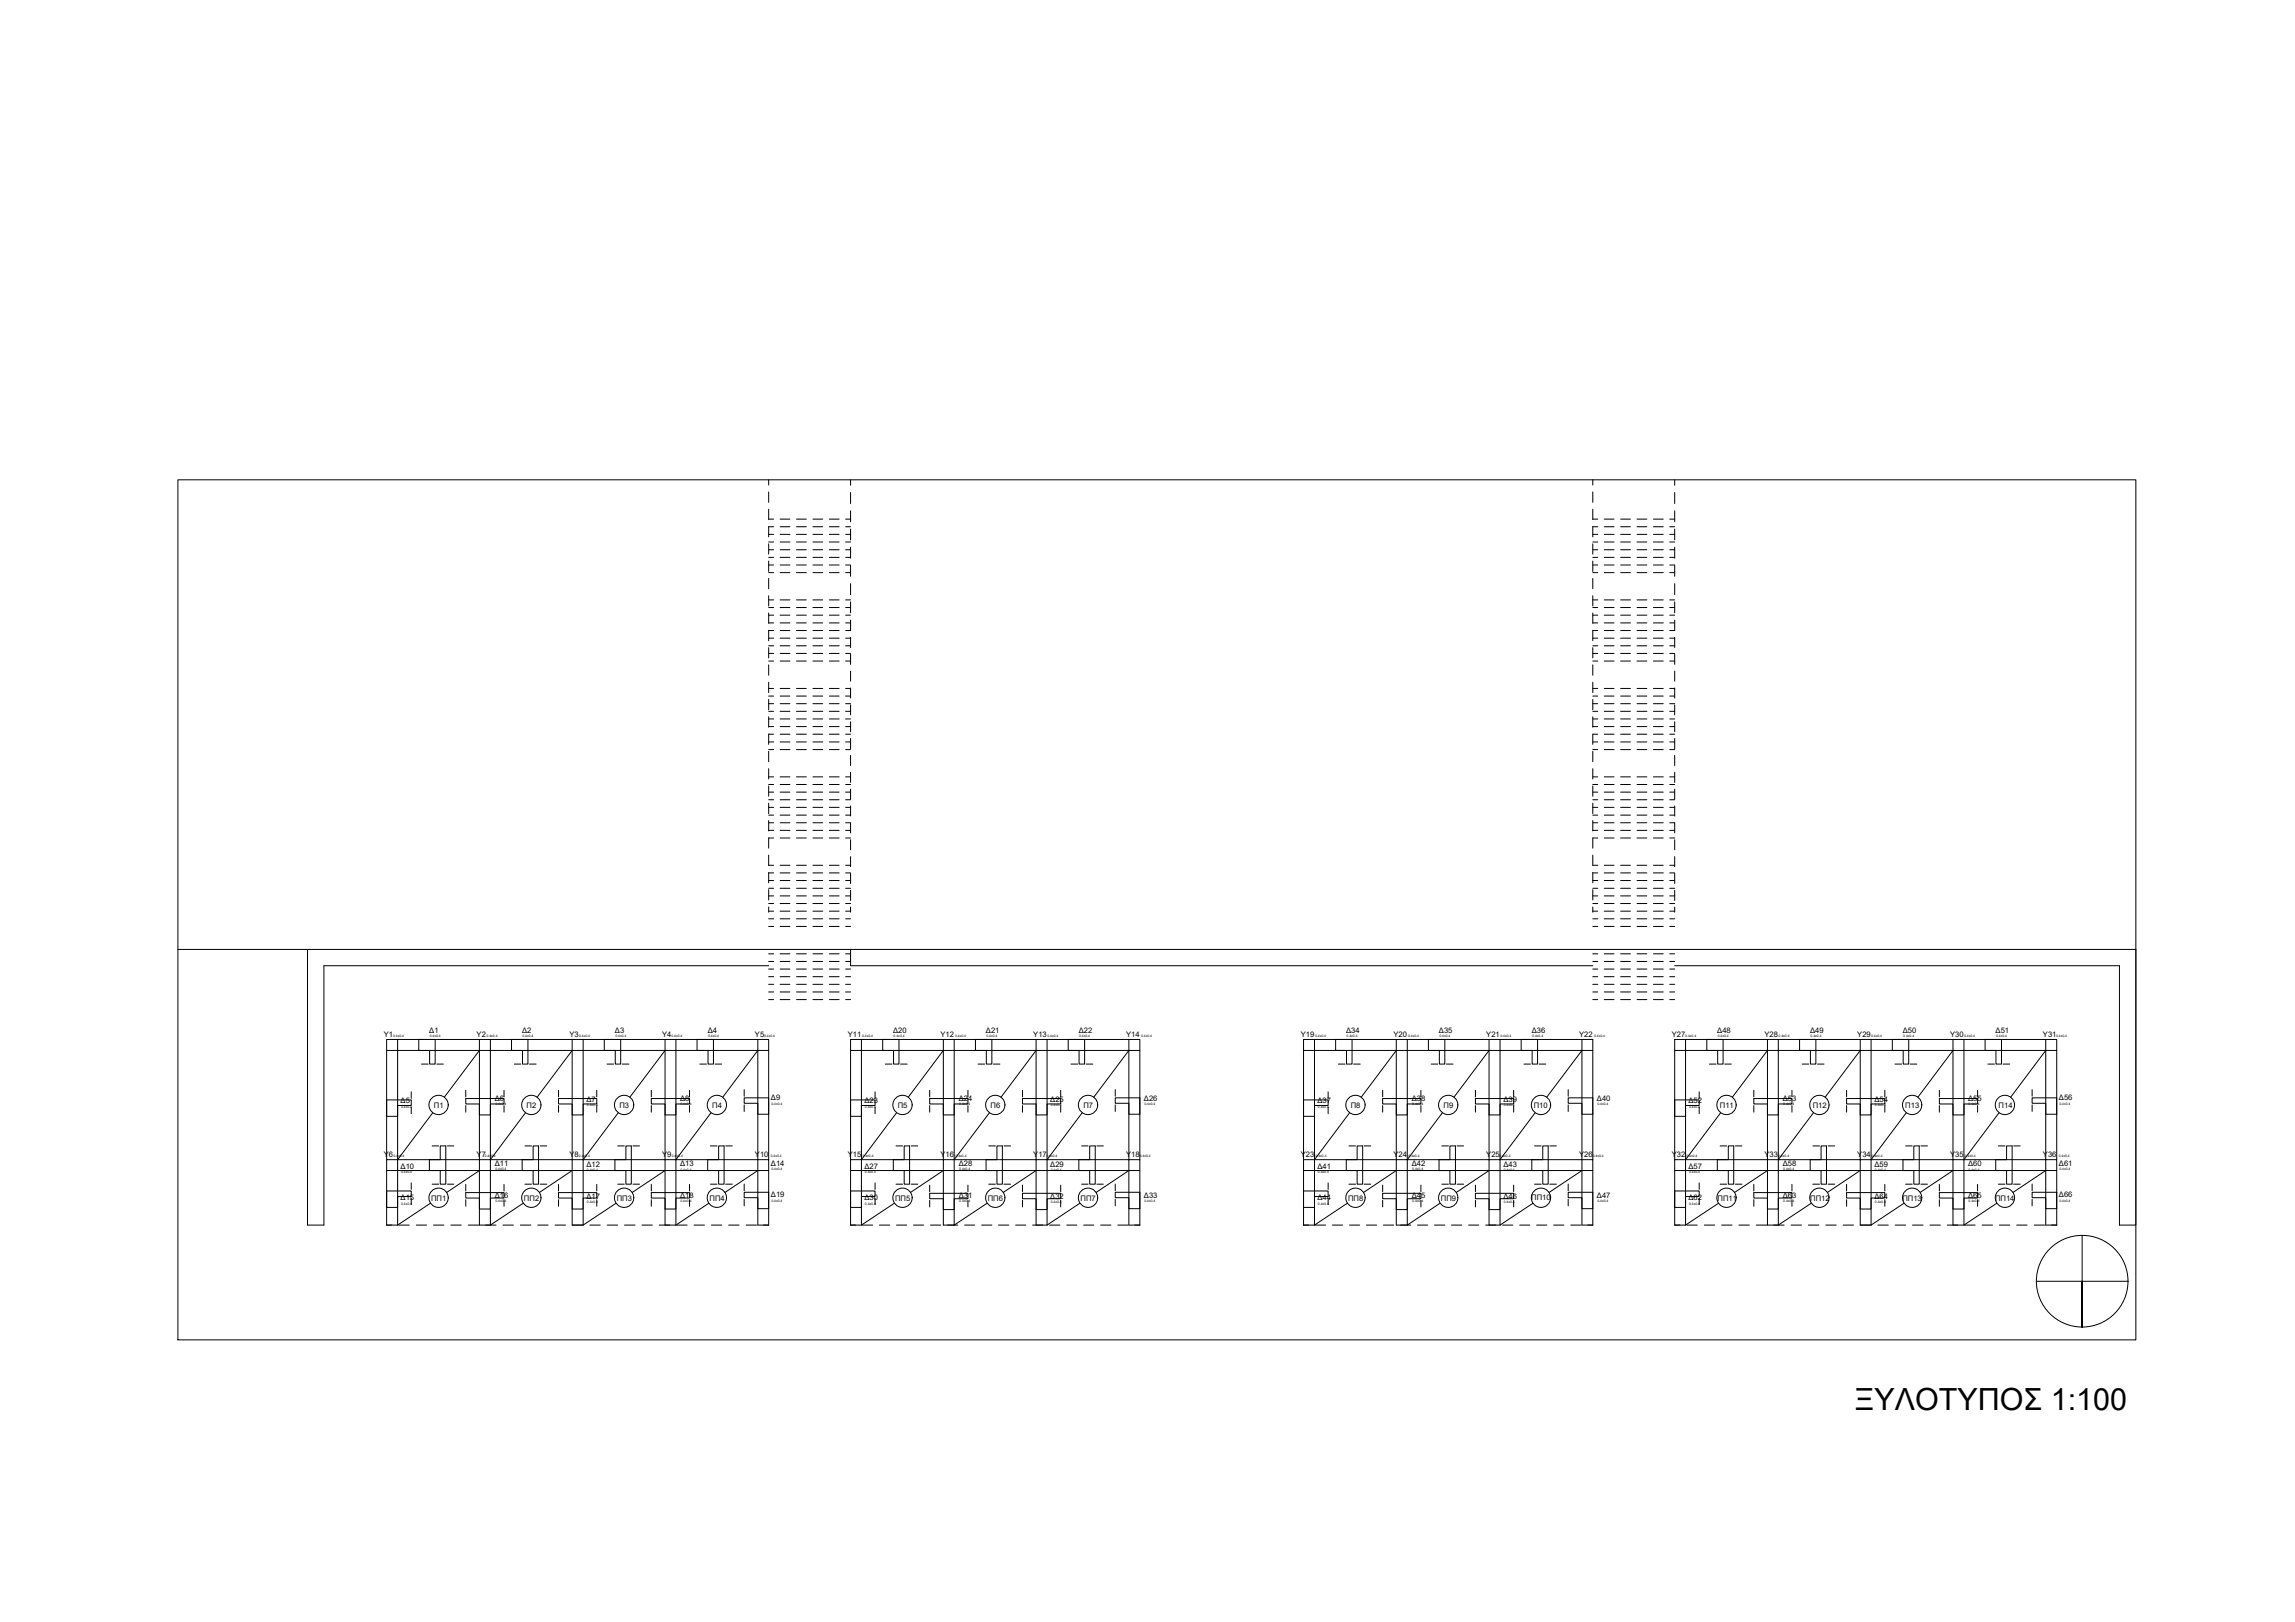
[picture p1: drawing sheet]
<svg xmlns="http://www.w3.org/2000/svg" width="841mm" height="594mm" viewBox="0 0 841 594" stroke-linecap="round" stroke-linejoin="round" font-family="sans-serif">
<defs><g id="words">
<text font-size="11.2" x="679.6" y="516.6">ΞΥΛΟΤΥΠΟΣ 1:100</text>
<g font-size="2.8">
<text x="140.7" y="379.8">Y1</text>
<text x="157.3" y="378.3">Δ1</text>
<text x="174.7" y="379.8">Y2</text>
<text x="191.3" y="378.3">Δ2</text>
<text x="208.7" y="379.8">Y3</text>
<text x="225.3" y="378.3">Δ3</text>
<text x="242.7" y="379.8">Y4</text>
<text x="259.3" y="378.3">Δ4</text>
<text x="276.6" y="379.8">Y5</text>
<text x="310.6" y="379.8">Y11</text>
<text x="327.3" y="378.3">Δ20</text>
<text x="344.7" y="379.8">Y12</text>
<text x="361.3" y="378.3">Δ21</text>
<text x="378.7" y="379.8">Y13</text>
<text x="395.3" y="378.3">Δ22</text>
<text x="412.7" y="379.8">Y14</text>
<text x="476.7" y="379.8">Y19</text>
<text x="493.3" y="378.3">Δ34</text>
<text x="510.7" y="379.8">Y20</text>
<text x="527.3" y="378.3">Δ35</text>
<text x="544.7" y="379.8">Y21</text>
<text x="561.3" y="378.3">Δ36</text>
<text x="578.7" y="379.8">Y22</text>
<text x="612.6" y="379.8">Y27</text>
<text x="629.3" y="378.3">Δ48</text>
<text x="646.6" y="379.8">Y28</text>
<text x="663.3" y="378.3">Δ49</text>
<text x="680.6" y="379.8">Y29</text>
<text x="697.3" y="378.3">Δ50</text>
<text x="714.7" y="379.8">Y30</text>
<text x="731.3" y="378.3">Δ51</text>
<text x="748.7" y="379.8">Y31</text>
<text x="146.8" y="404.1">Δ5</text>
<text x="159" y="405.7">Π1</text>
<text x="181.4" y="403.2">Δ6</text>
<text x="193" y="405.7">Π2</text>
<text x="214.9" y="403.5">Δ7</text>
<text x="227" y="405.7">Π3</text>
<text x="249.2" y="403.2">Δ8</text>
<text x="261" y="405.7">Π4</text>
<text x="282.5" y="403.1">Δ9</text>
<text x="316.8" y="404.1">Δ23</text>
<text x="329" y="405.7">Π5</text>
<text x="351.4" y="403.2">Δ24</text>
<text x="363" y="405.7">Π6</text>
<text x="384.9" y="403.5">Δ25</text>
<text x="397" y="405.7">Π7</text>
<text x="419.2" y="403.2">Δ26</text>
<text x="482.8" y="404.1">Δ37</text>
<text x="495" y="405.7">Π8</text>
<text x="517.4" y="403.2">Δ38</text>
<text x="529" y="405.7">Π9</text>
<text x="550.9" y="403.5">Δ39</text>
<text x="562.1" y="405.7">Π10</text>
<text x="585.2" y="403.2">Δ40</text>
<text x="618.8" y="404.1">Δ52</text>
<text x="630.3" y="405.7">Π11</text>
<text x="653.3" y="403.2">Δ53</text>
<text x="664.3" y="405.7">Π12</text>
<text x="686.9" y="403.5">Δ54</text>
<text x="698.2" y="405.7">Π13</text>
<text x="721.2" y="403.2">Δ55</text>
<text x="732.4" y="405.7">Π14</text>
<text x="754.5" y="403.1">Δ56</text>
<text x="140.7" y="423.8">Y6</text>
<text x="174.7" y="423.8">Y7</text>
<text x="208.7" y="423.8">Y8</text>
<text x="242.7" y="423.8">Y9</text>
<text x="276.6" y="423.8">Y10</text>
<text x="310.6" y="423.8">Y15</text>
<text x="344.7" y="423.8">Y16</text>
<text x="378.7" y="423.8">Y17</text>
<text x="412.7" y="423.8">Y18</text>
<text x="476.7" y="423.8">Y23</text>
<text x="510.7" y="423.8">Y24</text>
<text x="544.7" y="423.8">Y25</text>
<text x="578.7" y="423.8">Y26</text>
<text x="612.6" y="423.8">Y32</text>
<text x="646.6" y="423.8">Y33</text>
<text x="680.6" y="423.8">Y34</text>
<text x="714.7" y="423.8">Y35</text>
<text x="748.7" y="423.8">Y36</text>
<text x="146.8" y="428.1">Δ10</text>
<text x="181.4" y="427.2">Δ11</text>
<text x="214.9" y="427.5">Δ12</text>
<text x="249.2" y="427.2">Δ13</text>
<text x="282.5" y="427.1">Δ14</text>
<text x="316.8" y="428.1">Δ27</text>
<text x="351.4" y="427.2">Δ28</text>
<text x="384.9" y="427.5">Δ29</text>
<text x="482.8" y="428.1">Δ41</text>
<text x="517.4" y="427.2">Δ42</text>
<text x="550.9" y="427.5">Δ43</text>
<text x="618.8" y="428.1">Δ57</text>
<text x="653.3" y="427.2">Δ58</text>
<text x="686.9" y="427.5">Δ59</text>
<text x="721.2" y="427.2">Δ60</text>
<text x="754.5" y="427.1">Δ61</text>
<text x="146.8" y="439.6">Δ15</text>
<text x="158" y="439.7">ΠΠ1</text>
<text x="181.4" y="438.6">Δ16</text>
<text x="192" y="439.7">ΠΠ2</text>
<text x="214.9" y="439">Δ17</text>
<text x="226" y="439.7">ΠΠ3</text>
<text x="249.2" y="438.8">Δ18</text>
<text x="260" y="439.7">ΠΠ4</text>
<text x="282.5" y="438.6">Δ19</text>
<text x="316.8" y="439.6">Δ30</text>
<text x="328" y="439.7">ΠΠ5</text>
<text x="351.4" y="438.6">Δ31</text>
<text x="362" y="439.7">ΠΠ6</text>
<text x="384.9" y="439">Δ32</text>
<text x="396" y="439.7">ΠΠ7</text>
<text x="419.2" y="438.8">Δ33</text>
<text x="482.8" y="439.6">Δ44</text>
<text x="494" y="439.7">ΠΠ8</text>
<text x="517.4" y="438.6">Δ45</text>
<text x="528" y="439.7">ΠΠ9</text>
<text x="550.9" y="439">Δ46</text>
<text x="561.1" y="439.6">ΠΠ10</text>
<text x="585.2" y="438.8">Δ47</text>
<text x="618.8" y="439.6">Δ62</text>
<text x="629.4" y="439.7">ΠΠ11</text>
<text x="653.3" y="438.6">Δ63</text>
<text x="663.4" y="439.7">ΠΠ12</text>
<text x="686.9" y="439">Δ64</text>
<text x="697.1" y="439.7">ΠΠ13</text>
<text x="721.2" y="438.8">Δ65</text>
<text x="731.1" y="439.7">ΠΠ14</text>
<text x="754.5" y="438.6">Δ66</text>
</g>
<g font-size="1.2">
<text x="144.1" y="379.8">0.4x0.4</text>
<text x="157.5" y="379.8">0.4x0.4</text>
<text x="178.3" y="379.8">0.4x0.4</text>
<text x="191.5" y="379.8">0.4x0.4</text>
<text x="212.2" y="379.7">0.4x0.4</text>
<text x="225.5" y="379.8">0.4x0.4</text>
<text x="246.1" y="379.8">0.4x0.4</text>
<text x="259.5" y="379.8">0.4x0.4</text>
<text x="280" y="379.8">0.4x0.4</text>
<text x="315.9" y="379.8">0.4x0.4</text>
<text x="327.5" y="379.8">0.4x0.4</text>
<text x="350" y="379.8">0.4x0.4</text>
<text x="361.5" y="379.8">0.4x0.4</text>
<text x="383.8" y="379.8">0.4x0.4</text>
<text x="395.5" y="379.8">0.4x0.4</text>
<text x="418.2" y="379.8">0.4x0.4</text>
<text x="481.9" y="379.8">0.4x0.4</text>
<text x="493.5" y="379.8">0.4x0.4</text>
<text x="516" y="379.8">0.4x0.4</text>
<text x="527.5" y="379.8">0.4x0.4</text>
<text x="549.8" y="379.8">0.4x0.4</text>
<text x="561.5" y="379.8">0.4x0.4</text>
<text x="584.2" y="379.8">0.4x0.4</text>
<text x="617.6" y="379.8">0.4x0.4</text>
<text x="629.5" y="379.8">0.4x0.4</text>
<text x="651.8" y="379.8">0.4x0.4</text>
<text x="663.5" y="379.8">0.4x0.4</text>
<text x="685.7" y="379.7">0.4x0.4</text>
<text x="697.5" y="379.8">0.4x0.4</text>
<text x="719.8" y="379.8">0.4x0.4</text>
<text x="731.5" y="379.8">0.4x0.4</text>
<text x="753.4" y="379.8">0.4x0.4</text>
<text x="147" y="405.7">0.4x0.4</text>
<text x="181.5" y="404.7">0.4x0.4</text>
<text x="215.1" y="405">0.4x0.4</text>
<text x="249.4" y="404.8">0.4x0.4</text>
<text x="282.7" y="404.6">0.4x0.4</text>
<text x="316.9" y="405.7">0.4x0.4</text>
<text x="351.5" y="404.7">0.4x0.4</text>
<text x="385.1" y="405">0.4x0.4</text>
<text x="419.4" y="404.8">0.4x0.4</text>
<text x="483" y="405.7">0.4x0.4</text>
<text x="517.5" y="404.7">0.4x0.4</text>
<text x="551.1" y="405">0.4x0.4</text>
<text x="585.4" y="404.8">0.4x0.4</text>
<text x="619" y="405.7">0.4x0.4</text>
<text x="653.5" y="404.7">0.4x0.4</text>
<text x="687.1" y="405">0.4x0.4</text>
<text x="721.4" y="404.8">0.4x0.4</text>
<text x="754.7" y="404.6">0.4x0.4</text>
<text x="144.1" y="423.8">0.4x0.4</text>
<text x="177.7" y="423.8">0.4x0.4</text>
<text x="212.2" y="423.8">0.4x0.4</text>
<text x="246.2" y="423.8">0.4x0.4</text>
<text x="282.4" y="423.8">0.4x0.4</text>
<text x="316.1" y="423.8">0.4x0.4</text>
<text x="350.2" y="423.8">0.4x0.4</text>
<text x="383.5" y="423.8">0.4x0.4</text>
<text x="417.7" y="423.8">0.4x0.4</text>
<text x="482.1" y="423.8">0.4x0.4</text>
<text x="516.2" y="423.8">0.4x0.4</text>
<text x="549.5" y="423.8">0.4x0.4</text>
<text x="583.6" y="423.8">0.4x0.4</text>
<text x="618" y="423.8">0.4x0.4</text>
<text x="651.6" y="423.8">0.4x0.4</text>
<text x="685.9" y="423.8">0.4x0.4</text>
<text x="720" y="423.8">0.4x0.4</text>
<text x="754.5" y="423.8">0.4x0.4</text>
<text x="147" y="429.7">0.4x0.4</text>
<text x="181.5" y="428.7">0.4x0.4</text>
<text x="215.1" y="429">0.4x0.4</text>
<text x="249.4" y="428.8">0.4x0.4</text>
<text x="282.7" y="428.6">0.4x0.4</text>
<text x="316.9" y="429.7">0.4x0.4</text>
<text x="351.5" y="428.7">0.4x0.4</text>
<text x="385.1" y="429">0.4x0.4</text>
<text x="483" y="429.7">0.4x0.4</text>
<text x="517.5" y="428.7">0.4x0.4</text>
<text x="551.1" y="429">0.4x0.4</text>
<text x="619" y="429.7">0.4x0.4</text>
<text x="653.5" y="428.7">0.4x0.4</text>
<text x="687.1" y="429">0.4x0.4</text>
<text x="721.4" y="428.8">0.4x0.4</text>
<text x="754.7" y="428.6">0.4x0.4</text>
<text x="147" y="441.2">0.4x0.4</text>
<text x="181.5" y="440.2">0.4x0.4</text>
<text x="215.1" y="440.5">0.4x0.4</text>
<text x="249.4" y="440.3">0.4x0.4</text>
<text x="282.7" y="440.1">0.4x0.4</text>
<text x="316.9" y="441.2">0.4x0.4</text>
<text x="351.5" y="440.2">0.4x0.4</text>
<text x="385.1" y="440.5">0.4x0.4</text>
<text x="419.4" y="440.3">0.4x0.4</text>
<text x="483" y="441.2">0.4x0.4</text>
<text x="517.5" y="440.2">0.4x0.4</text>
<text x="551.1" y="440.5">0.4x0.4</text>
<text x="585.4" y="440.3">0.4x0.4</text>
<text x="619" y="441.2">0.4x0.4</text>
<text x="653.5" y="440.2">0.4x0.4</text>
<text x="687.1" y="440.5">0.4x0.4</text>
<text x="721.4" y="440.3">0.4x0.4</text>
<text x="754.7" y="440.1">0.4x0.4</text>
</g>
</g></defs>
<!-- layer: edafos -->
<path d="M65.2 175.7h717.5v315h-717.5zM65.2 347.7h717.5M763 469.3v16.8z" fill="none" stroke="#000" stroke-width=".37"/>
<!-- layer: a-toixoi -->
<g fill="none" stroke="#000" stroke-width=".37">
<path d="M112.7 347.7v101h6v-95h163M311.7 347.7v6h272M782.7 347.7v101h-6v-95h-163M141.7 384.7v40M145.7 384.7h30v40h-30zM145.7 380.7h30M153.5 380.7v4h3.9v5h2.1v-9M179.7 384.7h30v40h-30zM179.7 380.7h30M187.5 380.7v4h4v5h2v-9M213.7 384.7h30v40h-30zM213.7 380.7h30"/>
<path d="M221.4 380.7v4h4.1v5h2v-9M247.7 384.7h30v40h-30zM247.7 380.7h30M255.4 380.7v4h4.1v5h2v-9M281.7 384.7v40M311.7 384.7v40M315.7 384.7h30v40h-30zM315.7 380.7h30M323.5 380.7v4h3.9v5h2v-9M349.7 380.7h30M349.7 384.7h30v40h-30zM357.5 380.7v4h3.9v5h2.1v-9"/>
<path d="M383.7 384.7h30v40h-30zM383.7 380.7h30M391.5 380.7v4h3.9v5h2.1v-9M417.7 384.7v40M477.7 384.7v40M481.7 380.7h30M481.7 384.7h30v40h-30zM489.5 380.7v4h3.9v5h2.1v-9M515.7 380.7h30M515.7 384.7h30v40h-30zM523.5 380.7v4h4v5h2v-9M549.7 380.7h30"/>
<path d="M549.7 384.7h30v40h-30zM557.4 380.7v4h4.1v5h2v-9M583.7 384.7v40M613.7 384.7v40M617.7 384.7h30v40h-30zM617.7 380.7h30M625.5 380.7v4h4v5h1.9v-9M651.7 384.7h30v40h-30zM651.7 380.7h30M659.5 380.7v4h3.9v5h2v-9M685.7 384.7h30v40h-30zM685.7 380.7h30"/>
<path d="M693.5 380.7v4h3.9v5h2.1v-9M719.7 384.7h30v40h-30zM719.7 380.7h30M727.5 380.7v4h3.9v5h2.1v-9M753.7 384.7v40M141.7 402.9h9v2h-5v4h-4M161.3 419.7h2.1v14h-2.1v-5h-3.9v-4h3.9zM170.7 402.4h14v1.9h-5v4.1h-4v-4.1h-5zM195.4 419.7h2v14h-2v-5h-4.1v-4h4.1zM204.7 402.4h14v1.9h-5v4.1h-4v-4.1h-5zM229.4 419.7h2v14h-2v-5h-4.1v-4h4.1zM238.7 402.4h14v1.9h-5v4.1h-4v-4.1h-5z"/>
<path d="M263.4 419.7h1.9v14h-1.9v-5h-4.1v-4h4.1zM281.7 402.1h-9v2h5v4h4M311.7 402.9h9v2h-5v4h-4M331.3 419.7h2v14h-2v-5h-3.9v-4h3.9zM340.7 402.4h14v1.9h-5v4.1h-4v-4.1h-5zM365.3 419.7h2v14h-2v-5h-3.9v-4h3.9zM374.7 402.4h14v1.9h-5v4.1h-4v-4.1h-5zM399.3 419.7h2.1v14h-2.1v-5h-3.9v-4h3.9zM417.7 402.1h-9v2h5v4h4M477.7 402.9h9v2h-5v4h-4M497.3 419.7h2.1v14h-2.1v-5h-3.9v-4h3.9zM506.7 402.4h14v1.9h-5v4.1h-4v-4.1h-5z"/>
<path d="M531.3 419.7h2.1v14h-2.1v-5h-4v-4h4zM540.7 402.4h14v1.9h-5v4.1h-4v-4.1h-5zM565.4 419.7h2v14h-2v-5h-4.1v-4h4.1zM583.7 402.1h-9v2h5v4h4M613.7 402.9h9v2h-5v4h-4M633.3 419.7h2v14h-2v-5h-4v-4h4zM642.7 402.4h14v1.9h-5v4.1h-4v-4.1h-5zM667.3 419.7h2v14h-2v-5h-3.9v-4h3.9zM676.7 402.4h14v1.9h-5v4.1h-4v-4.1h-5zM701.3 419.7h2v14h-2v-5h-3.9v-4h3.9zM710.7 402.4h14v1.9h-5v4.1h-4v-4.1h-5zM735.3 419.7h2.1v14h-2.1v-5h-3.9v-4h3.9z"/>
<path d="M753.7 402.1h-9v2h5v4h4M141.7 428.7v20h4v-20h30v20h4v-20h30v20h4v-20h30v20h4v-20h30v20h4v-20M141.7 436.2h9v2h-5v4h-4M170.7 436.8h14v2h-5v4h-4v-4h-5zM204.7 436.8h14v2h-5v4h-4v-4h-5zM238.7 436.8h14v2h-5v4h-4v-4h-5zM281.7 436.7h-9v2h5v4h4M311.7 428.7v20h4v-20h30v20h4v-20h30v20h4v-20h30v20h4v-20M311.7 436.2h9v2h-5v4h-4M340.7 437.1h14v2h-5v3.9h-4v-3.9h-5zM374.7 437.1h14v2h-5v3.9h-4v-3.9h-5zM417.7 436.7h-9v2h5v4h4"/>
<path d="M477.7 428.7v20h4v-20h30v20h4v-20h30v20h4v-20h30v20h4v-20M477.7 436.2h9v2h-5v4h-4M506.7 437.1h14v2h-5v3.9h-4v-3.9h-5zM540.7 437.1h14v2h-5v3.9h-4v-3.9h-5zM583.7 436.7h-9v2h5v4h4M613.7 428.7v20h4v-20h30v20h4v-20h30v20h4v-20h30v20h4v-20h30v20h4v-20M613.7 436.2h9v2h-5v4h-4M642.7 436.8h14v2h-5v4h-4v-4h-5zM676.7 436.8h14v2h-5v4h-4v-4h-5zM710.7 436.8h14v2h-5v4h-4v-4h-5zM753.7 436.7h-9v2h5v4h4"/>
</g>
<!-- layer: ypostilwmata -->
<g fill="none" stroke="#000" stroke-width=".37">
<path d="M141.7 380.7h4v4h-4zM175.7 380.7h4v4h-4zM209.7 380.7h4v4h-4zM243.7 380.7h4v4h-4zM277.7 380.7h4v4h-4zM311.7 380.7h4v4h-4zM345.7 380.7h4v4h-4zM379.7 380.7h4v4h-4zM413.7 380.7h4v4h-4zM477.7 380.7h4v4h-4zM511.7 380.7h4v4h-4zM545.7 380.7h4v4h-4z"/>
<path d="M579.7 380.7h4v4h-4zM613.7 380.7h4v4h-4zM647.7 380.7h4v4h-4zM681.7 380.7h4v4h-4zM715.7 380.7h4v4h-4zM749.7 380.7h4v4h-4zM141.7 424.7h4v4h-4zM175.7 424.7h4v4h-4zM209.7 424.7h4v4h-4zM243.7 424.7h4v4h-4zM277.7 424.7h4v4h-4zM311.7 424.7h4v4h-4z"/>
<path d="M345.7 424.7h4v4h-4zM379.7 424.7h4v4h-4zM413.7 424.7h4v4h-4zM477.7 424.7h4v4h-4zM511.7 424.7h4v4h-4zM545.7 424.7h4v4h-4zM579.7 424.7h4v4h-4zM613.7 424.7h4v4h-4zM647.7 424.7h4v4h-4zM681.7 424.7h4v4h-4zM715.7 424.7h4v4h-4zM749.7 424.7h4v4h-4z"/>
</g>
<!-- layer: diakekomenes -->
<g fill="none" stroke="#000" stroke-width=".37">
<path d="M281.7 175.7v1.9M311.7 175.7v2M583.7 175.7v1.9M613.7 175.7v2M281.7 180.2v3.8M281.7 186.5v3.8M281.7 192.8v3.9M281.7 199.2v3.8M281.7 190.1h1.8M281.7 192.9h1.8M281.7 195.7h1.8M281.7 198.5h1.8"/>
<path d="M285.9 190.1h3.6M285.9 192.9h3.6M285.9 195.7h3.6M285.9 198.5h3.6M291.9 190.1h3.6M291.9 192.9h3.6M291.9 195.7h3.6M291.9 198.5h3.6M297.9 190.1h3.6M297.9 192.9h3.6M297.9 195.7h3.6M297.9 198.5h3.6"/>
<path d="M303.9 190.1h3.6M303.9 192.9h3.6M303.9 195.7h3.6M303.9 198.5h3.6M309.9 190.1h1.8M309.9 192.9h1.8M309.9 195.7h1.8M309.9 198.5h1.8M311.7 180.4v4M311.7 187.1v4M311.7 193.8v4M583.7 190.1h1.8"/>
<path d="M583.7 192.9h1.8M583.7 195.7h1.8M583.7 198.5h1.8M583.7 180.2v3.8M583.7 186.5v3.8M583.7 192.8v3.9M583.7 199.2v3.8M587.9 190.1h3.6M587.9 192.9h3.6M587.9 195.7h3.6M587.9 198.5h3.6M593.9 190.1h3.6"/>
<path d="M593.9 192.9h3.6M593.9 195.7h3.6M593.9 198.5h3.6M599.9 190.1h3.6M599.9 192.9h3.6M599.9 195.7h3.6M599.9 198.5h3.6M605.9 190.1h3.6M605.9 192.9h3.6M605.9 195.7h3.6M605.9 198.5h3.6M611.9 190.1h1.8"/>
<path d="M611.9 192.9h1.8M611.9 195.7h1.8M611.9 198.5h1.8M613.7 180.4v4M613.7 187.1v4M613.7 193.8v4M281.7 205.5v3.8M281.7 211.9v3.8M281.7 218.2v3.8M281.7 201.4h1.8M281.7 204.1h1.8M281.7 206.9h1.8"/>
<path d="M281.7 209.7h1.8M281.7 219.7h1.8M285.9 201.4h3.6M285.9 204.1h3.6M285.9 206.9h3.6M285.9 209.7h3.6M285.9 219.7h3.6M291.9 201.4h3.6M291.9 204.1h3.6M291.9 206.9h3.6M291.9 209.7h3.6M291.9 219.7h3.6"/>
<path d="M297.9 201.4h3.6M297.9 204.1h3.6M297.9 206.9h3.6M297.9 209.7h3.6M297.9 219.7h3.6M303.9 201.4h3.6M303.9 204.1h3.6M303.9 206.9h3.6M303.9 209.7h3.6M303.9 219.7h3.6M309.9 201.4h1.8M309.9 204.1h1.8"/>
<path d="M309.9 206.9h1.8M309.9 209.7h1.8M309.9 219.7h1.8M311.7 200.4v4M311.7 207.1v4M311.7 213.8v4M583.7 201.4h1.8M583.7 204.1h1.8M583.7 206.9h1.8M583.7 209.7h1.8M583.7 219.7h1.8M583.7 205.5v3.8"/>
<path d="M583.7 211.9v3.8M583.7 218.2v3.8M587.9 201.4h3.6M587.9 204.1h3.6M587.9 206.9h3.6M587.9 209.7h3.6M587.9 219.7h3.6M593.9 201.4h3.6M593.9 204.1h3.6M593.9 206.9h3.6M593.9 209.7h3.6M593.9 219.7h3.6"/>
<path d="M599.9 201.4h3.6M599.9 204.1h3.6M599.9 206.9h3.6M599.9 209.7h3.6M599.9 219.7h3.6M605.9 201.4h3.6M605.9 204.1h3.6M605.9 206.9h3.6M605.9 209.7h3.6M605.9 219.7h3.6M611.9 201.4h1.8M611.9 204.1h1.8"/>
<path d="M611.9 206.9h1.8M611.9 209.7h1.8M611.9 219.7h1.8M613.7 200.4v4M613.7 207.1v4M613.7 213.8v4M281.7 224.5v3.8M281.7 230.9v3.8M281.7 237.2v3.8M281.7 239.3h1.8M281.7 236.5h1.8M281.7 233.7h1.8"/>
<path d="M281.7 230.9h1.8M281.7 228.1h1.8M281.7 225.3h1.8M281.7 222.5h1.8M285.9 239.3h3.6M285.9 236.5h3.6M285.9 233.7h3.6M285.9 230.9h3.6M285.9 228.1h3.6M285.9 225.3h3.6M285.9 222.5h3.6M291.9 239.3h3.6"/>
<path d="M291.9 236.5h3.6M291.9 233.7h3.6M291.9 230.9h3.6M291.9 228.1h3.6M291.9 225.3h3.6M291.9 222.5h3.6M297.9 239.3h3.6M297.9 236.5h3.6M297.9 233.7h3.6M297.9 230.9h3.6M297.9 228.1h3.6M297.9 225.3h3.6"/>
<path d="M297.9 222.5h3.6M303.9 239.3h3.6M303.9 236.5h3.6M303.9 233.7h3.6M303.9 230.9h3.6M303.9 228.1h3.6M303.9 225.3h3.6M303.9 222.5h3.6M309.9 239.3h1.8M309.9 236.5h1.8M309.9 233.7h1.8M309.9 228.1h1.8"/>
<path d="M309.9 225.3h1.8M309.9 222.5h1.8M311.7 220.4v4.1M311.7 227.1v3.9l-1.8-.1M311.7 233.4v3.8M311.7 239.6v3.7M583.7 239.3h1.8M583.7 236.5h1.8M583.7 233.7h1.8M583.7 230.9h1.8M583.7 228.1h1.8M583.7 225.3h1.8"/>
<path d="M583.7 222.5h1.8M583.7 224.5v3.8M583.7 230.9v3.8M583.7 237.2v3.8M587.9 239.3h3.6M587.9 236.5h3.6M587.9 233.7h3.6M587.9 230.9h3.6M587.9 228.1h3.6M587.9 225.3h3.6M587.9 222.5h3.6M593.9 239.3h3.6"/>
<path d="M593.9 236.5h3.6M593.9 233.7h3.6M593.9 230.9h3.6M593.9 228.1h3.6M593.9 225.3h3.6M593.9 222.5h3.6M599.9 239.3h3.6M599.9 236.5h3.6M599.9 233.7h3.6M599.9 230.9h3.6M599.9 228.1h3.6M599.9 225.3h3.6"/>
<path d="M599.9 222.5h3.6M605.9 239.3h3.6M605.9 236.5h3.6M605.9 233.7h3.6M605.9 230.9h3.6M605.9 228.1h3.6M605.9 225.3h3.6M605.9 222.5h3.6M611.9 239.3h1.8M611.9 236.5h1.8M611.9 233.7h1.8M611.9 228.1h1.8"/>
<path d="M611.9 225.3h1.8M611.9 222.5h1.8M613.7 227.1v3.8h-1.8M613.7 220.4v4.1M613.7 233.4v3.8M613.7 239.6v3.7M281.7 242.1h1.8M281.7 243.5v3.8M281.7 249.9v3.8M281.7 256.2v3.8M281.7 257.7h1.8M281.7 254.9h1.8"/>
<path d="M281.7 252.2h1.8M285.9 242.1h3.6M285.9 257.7h3.6M285.9 254.9h3.6M285.9 252.2h3.6M291.9 242.1h3.6M291.9 257.7h3.6M291.9 254.9h3.6M291.9 252.2h3.6M297.9 242.1h3.6M297.9 257.7h3.6M297.9 254.9h3.6"/>
<path d="M297.9 252.2h3.6M303.9 242.1h3.6M303.9 257.7h3.6M303.9 254.9h3.6M303.9 252.2h3.6M309.9 242.1h1.8M309.9 257.7h1.8M309.9 254.9h1.8M309.9 252.2h1.8M311.7 245.8v3.7M311.7 252v3.7M311.7 258.2v3.6"/>
<path d="M583.7 242.1h1.8M583.7 243.5v3.8M583.7 249.9v3.8M583.7 256.2v3.8M583.7 257.7h1.8M583.7 254.9h1.8M583.7 252.2h1.8M587.9 242.1h3.6M587.9 257.7h3.6M587.9 254.9h3.6M587.9 252.2h3.6M593.9 242.1h3.6"/>
<path d="M593.9 257.7h3.6M593.9 254.9h3.6M593.9 252.2h3.6M599.9 242.1h3.6M599.9 257.7h3.6M599.9 254.9h3.6M599.9 252.2h3.6M605.9 242.1h3.6M605.9 257.7h3.6M605.9 254.9h3.6M605.9 252.2h3.6M611.9 242.1h1.8"/>
<path d="M611.9 257.7h1.8M611.9 254.9h1.8M611.9 252.2h1.8M613.7 245.8v3.7M613.7 252v3.7M613.7 258.2v3.6M281.7 262.5v3.8M281.7 275.2v3.8M281.7 274.5h1.8M281.7 271.8h1.8M281.7 266.1h1.8M281.7 263.3h1.8"/>
<path d="M281.7 260.5h1.8M283.5 268.9h-1.8v3.7M285.9 274.5h3.6M285.9 271.8h3.6M285.9 268.9h3.6M285.9 266.1h3.6M285.9 263.3h3.6M285.9 260.5h3.6M291.9 274.5h3.6M291.9 271.8h3.6M291.9 268.9h3.6M291.9 266.1h3.6"/>
<path d="M291.9 263.3h3.6M291.9 260.5h3.6M297.9 274.5h3.6M297.9 271.8h3.6M297.9 268.9h3.6M297.9 266.1h3.6M297.9 263.3h3.6M297.9 260.5h3.6M303.9 274.5h3.6M303.9 271.8h3.6M303.9 268.9h3.6M303.9 266.1h3.6"/>
<path d="M303.9 263.3h3.6M303.9 260.5h3.6M309.9 274.5h1.8M309.9 271.8h1.8M309.9 268.9h1.8M309.9 266.1h1.8M309.9 263.3h1.8M309.9 260.5h1.8M311.7 264.3v3.7M311.7 270.5v3.7M311.7 276.7v3.7M583.7 262.5v3.8"/>
<path d="M583.7 275.2v3.8M583.7 274.5h1.8M583.7 271.8h1.8M583.7 266.1h1.8M583.7 263.3h1.8M583.7 260.5h1.8M585.5 268.9h-1.8v3.7M587.9 274.5h3.6M587.9 271.8h3.6M587.9 268.9h3.6M587.9 266.1h3.6M587.9 263.3h3.6"/>
<path d="M587.9 260.5h3.6M593.9 274.5h3.6M593.9 271.8h3.6M593.9 268.9h3.6M593.9 266.1h3.6M593.9 263.3h3.6M593.9 260.5h3.6M599.9 274.5h3.6M599.9 271.8h3.6M599.9 268.9h3.6M599.9 266.1h3.6M599.9 263.3h3.6"/>
<path d="M599.9 260.5h3.6M605.9 274.5h3.6M605.9 271.8h3.6M605.9 268.9h3.6M605.9 266.1h3.6M605.9 263.3h3.6M605.9 260.5h3.6M611.9 274.5h1.8M611.9 271.8h1.8M611.9 268.9h1.8M611.9 266.1h1.8M611.9 263.3h1.8"/>
<path d="M611.9 260.5h1.8M613.7 264.3v3.7M613.7 270.5v3.7M613.7 276.7v3.7M281.7 281.5v3.8M281.7 287.9v3.7M281.7 294.2v3.8M281.7 298.5h1.8M281.7 295.7h1.8M281.7 292.9h1.8M281.7 290.1h1.8M281.7 287.3h1.8"/>
<path d="M281.7 284.5h1.8M285.9 298.5h3.6M285.9 295.7h3.6M285.9 292.9h3.6M285.9 290.1h3.6M285.9 287.3h3.6M285.9 284.5h3.6M291.9 298.5h3.6M291.9 295.7h3.6M291.9 292.9h3.6M291.9 290.1h3.6M291.9 287.3h3.6"/>
<path d="M291.9 284.5h3.6M297.9 298.5h3.6M297.9 295.7h3.6M297.9 292.9h3.6M297.9 290.1h3.6M297.9 287.3h3.6M297.9 284.5h3.6M303.9 298.5h3.6M303.9 295.7h3.6M303.9 292.9h3.6M303.9 290.1h3.6M303.9 287.3h3.6"/>
<path d="M303.9 284.5h3.6M309.9 298.5h1.8M309.9 295.7h1.8M309.9 292.9h1.8M309.9 290.1h1.8M309.9 287.3h1.8M309.9 284.5h1.8M311.7 282.8v3.8M311.7 289v3.7M311.7 295.2v3.7M583.7 281.5v3.8M583.7 287.9v3.7"/>
<path d="M583.7 294.2v3.8M583.7 298.5h1.8M583.7 295.7h1.8M583.7 292.9h1.8M583.7 290.1h1.8M583.7 287.3h1.8M583.7 284.5h1.8M587.9 298.5h3.6M587.9 295.7h3.6M587.9 292.9h3.6M587.9 290.1h3.6M587.9 287.3h3.6"/>
<path d="M587.9 284.5h3.6M593.9 298.5h3.6M593.9 295.7h3.6M593.9 292.9h3.6M593.9 290.1h3.6M593.9 287.3h3.6M593.9 284.5h3.6M599.9 298.5h3.6M599.9 295.7h3.6M599.9 292.9h3.6M599.9 290.1h3.6M599.9 287.3h3.6"/>
<path d="M599.9 284.5h3.6M605.9 298.5h3.6M605.9 295.7h3.6M605.9 292.9h3.6M605.9 290.1h3.6M605.9 287.3h3.6M605.9 284.5h3.6M611.9 298.5h1.8M611.9 295.7h1.8M611.9 292.9h1.8M611.9 290.1h1.8M611.9 287.3h1.8"/>
<path d="M611.9 284.5h1.8M613.7 282.8v3.8M613.7 289v3.7M613.7 295.2v3.7M281.7 300.5v3.8M281.7 313.2v3.8M281.7 319.5v3.9M281.7 304.1h1.8M281.7 301.3h1.8M281.7 319.7h1.8M281.7 316.9h1.8M283.5 306.9h-1.8v3.8"/>
<path d="M285.9 306.9h3.6M285.9 304.1h3.6M285.9 301.3h3.6M285.9 319.7h3.6M285.9 316.9h3.6M291.9 306.9h3.6M291.9 304.1h3.6M291.9 301.3h3.6M291.9 319.7h3.6M291.9 316.9h3.6M297.9 306.9h3.6M297.9 304.1h3.6"/>
<path d="M297.9 301.3h3.6M297.9 319.7h3.6M297.9 316.9h3.6M303.9 306.9h3.6M303.9 304.1h3.6M303.9 301.3h3.6M303.9 319.7h3.6M303.9 316.9h3.6M309.9 306.9h1.8M309.9 304.1h1.8M309.9 301.3h1.8M309.9 319.7h1.8"/>
<path d="M309.9 316.9h1.8M311.7 301.4v3.7M311.7 307.6v3.6M311.7 313.7v3.7M311.7 319.9v3.7M583.7 300.5v3.8M583.7 313.2v3.8M583.7 319.5v3.9M583.7 304.1h1.8M583.7 301.3h1.8M583.7 319.7h1.8M583.7 316.9h1.8"/>
<path d="M585.5 306.9h-1.8v3.8M587.9 306.9h3.6M587.9 304.1h3.6M587.9 301.3h3.6M587.9 319.7h3.6M587.9 316.9h3.6M593.9 306.9h3.6M593.9 304.1h3.6M593.9 301.3h3.6M593.9 319.7h3.6M593.9 316.9h3.6M599.9 306.9h3.6"/>
<path d="M599.9 304.1h3.6M599.9 301.3h3.6M599.9 319.7h3.6M599.9 316.9h3.6M605.9 306.9h3.6M605.9 304.1h3.6M605.9 301.3h3.6M605.9 319.7h3.6M605.9 316.9h3.6M611.9 306.9h1.8M611.9 304.1h1.8M611.9 301.3h1.8"/>
<path d="M611.9 319.7h1.8M611.9 316.9h1.8M613.7 301.4v3.7M613.7 307.6v3.6M613.7 313.7v3.7M613.7 319.9v3.7M281.7 325.9v3.8M281.7 332.2v1.9M281.7 339.3h1.8M281.7 336.5h1.8M281.7 333.7h1.8M281.7 330.9h1.8"/>
<path d="M281.7 328.1h1.8M281.7 325.3h1.8M281.7 322.5h1.8M285.9 339.3h3.6M285.9 336.5h3.6M285.9 333.7h3.6M285.9 330.9h3.6M285.9 328.1h3.6M285.9 325.3h3.6M285.9 322.5h3.6M291.9 339.3h3.6M291.9 336.5h3.6"/>
<path d="M291.9 333.7h3.6M291.9 330.9h3.6M291.9 328.1h3.6M291.9 325.3h3.6M291.9 322.5h3.6M297.9 339.3h3.6M297.9 336.5h3.6M297.9 333.7h3.6M297.9 330.9h3.6M297.9 328.1h3.6M297.9 325.3h3.6M297.9 322.5h3.6"/>
<path d="M303.9 339.3h3.6M303.9 336.5h3.6M303.9 333.7h3.6M303.9 330.9h3.6M303.9 328.1h3.6M303.9 325.3h3.6M303.9 322.5h3.6M309.9 339.3h1.8M309.9 336.5h1.8M309.9 333.7h1.8M309.9 330.9h1.8M309.9 328.1h1.8"/>
<path d="M309.9 325.3h1.8M309.9 322.5h1.8M311.7 326.1v3.7M311.7 332.2v1.9M583.7 325.9v3.8M583.7 332.2v1.9M583.7 339.3h1.8M583.7 336.5h1.8M583.7 333.7h1.8M583.7 330.9h1.8M583.7 328.1h1.8M583.7 325.3h1.8"/>
<path d="M583.7 322.5h1.8M587.9 339.3h3.6M587.9 336.5h3.6M587.9 333.7h3.6M587.9 330.9h3.6M587.9 328.1h3.6M587.9 325.3h3.6M587.9 322.5h3.6M593.9 339.3h3.6M593.9 336.5h3.6M593.9 333.7h3.6M593.9 330.9h3.6"/>
<path d="M593.9 328.1h3.6M593.9 325.3h3.6M593.9 322.5h3.6M599.9 339.3h3.6M599.9 336.5h3.6M599.9 333.7h3.6M599.9 330.9h3.6M599.9 328.1h3.6M599.9 325.3h3.6M599.9 322.5h3.6M605.9 339.3h3.6M605.9 336.5h3.6"/>
<path d="M605.9 333.7h3.6M605.9 330.9h3.6M605.9 328.1h3.6M605.9 325.3h3.6M605.9 322.5h3.6M611.9 339.3h1.8M611.9 336.5h1.8M611.9 333.7h1.8M611.9 330.9h1.8M611.9 328.1h1.8M611.9 325.3h1.8M611.9 322.5h1.8"/>
<path d="M613.7 326.1v3.7M613.7 332.2v1.9M281.7 357.7h1.8M281.7 354.9h1.8M281.7 352.1h1.8M281.7 349.3h1.8M285.9 357.7h3.6M285.9 354.9h3.6M285.9 352.1h3.6M285.9 349.3h3.6M291.9 357.7h3.6M291.9 354.9h3.6"/>
<path d="M291.9 352.1h3.6M291.9 349.3h3.6M297.9 357.7h3.6M297.9 354.9h3.6M297.9 352.1h3.6M297.9 349.3h3.6M303.9 357.7h3.6M303.9 354.9h3.6M303.9 352.1h3.6M303.9 349.3h3.6M309.9 357.7h1.8M309.9 354.9h1.8"/>
<path d="M309.9 352.1h1.8M309.9 349.3h1.8M583.7 357.7h1.8M583.7 354.9h1.8M583.7 352.1h1.8M583.7 349.3h1.8M587.9 357.7h3.6M587.9 354.9h3.6M587.9 352.1h3.6M587.9 349.3h3.6M593.9 357.7h3.6M593.9 354.9h3.6"/>
<path d="M593.9 352.1h3.6M593.9 349.3h3.6M599.9 357.7h3.6M599.9 354.9h3.6M599.9 352.1h3.6M599.9 349.3h3.6M605.9 357.7h3.6M605.9 354.9h3.6M605.9 352.1h3.6M605.9 349.3h3.6M611.9 357.7h1.8M611.9 354.9h1.8"/>
<path d="M611.9 352.1h1.8M611.9 349.3h1.8M281.7 366.1h1.8M281.7 363.3h1.8M281.7 360.5h1.8M285.9 366.1h3.6M285.9 363.3h3.6M285.9 360.5h3.6M291.9 366.1h3.6M291.9 363.3h3.6M291.9 360.5h3.6M297.9 366.1h3.6"/>
<path d="M297.9 363.3h3.6M297.9 360.5h3.6M303.9 366.1h3.6M303.9 363.3h3.6M303.9 360.5h3.6M309.9 366.1h1.8M309.9 363.3h1.8M309.9 360.5h1.8M583.7 366.1h1.8M583.7 363.3h1.8M583.7 360.5h1.8M587.9 366.1h3.6"/>
<path d="M587.9 363.3h3.6M587.9 360.5h3.6M593.9 366.1h3.6M593.9 363.3h3.6M593.9 360.5h3.6M599.9 366.1h3.6M599.9 363.3h3.6M599.9 360.5h3.6M605.9 366.1h3.6M605.9 363.3h3.6M605.9 360.5h3.6M611.9 366.1h1.8"/>
<path d="M611.9 363.3h1.8M611.9 360.5h1.8M150.7 399.9v2.4M154.5 389.7h2.4M160.1 389.7h2.4M170.7 399.3v2.5M184.7 399.3v2.5M188.5 389.7h2.4M194.1 389.7h2.4M204.7 399.3v2.5M218.7 399.3v2.5M222.5 389.7h2.4"/>
<path d="M228 389.7h2.5M238.7 399.3v2.5M252.7 399.3v2.5M256.5 389.7h2.4M262 389.7h2.5M272.7 399.1v2.4M320.7 399.9v2.4M324.4 389.7h2.5M330 389.7h2.4M340.7 399.3v2.5M354.7 399.3v2.5M358.4 389.7h2.4"/>
<path d="M364 389.7h2.4M374.7 399.3v2.5M388.7 399.3v2.5M392.5 389.7h2.4M398.1 389.7h2.4M408.7 399.1v2.4M486.7 399.9v2.4M490.5 389.7h2.4M496.1 389.7h2.4M506.7 399.3v2.5M520.7 399.3v2.5M524.5 389.7h2.4"/>
<path d="M530.1 389.7h2.4M540.7 399.3v2.5M554.7 399.3v2.5M558.5 389.7h2.4M564 389.7h2.5M574.7 399.1v2.4M622.7 399.9v2.4M626.4 389.7h2.5M632 389.7h2.4M642.7 399.3v2.5M656.7 399.3v2.5M660.4 389.7h2.5"/>
<path d="M666 389.7h2.4M676.7 399.3v2.5M690.7 399.3v2.5M694.4 389.7h2.4M700 389.7h2.4M710.7 399.3v2.5M724.7 399.3v2.5M728.5 389.7h2.4M734.1 389.7h2.4M744.7 399.1v2.4M150.7 405.5v2.4M158.4 419.7h2.3"/>
<path d="M164 419.7h2.3M170.7 404.9v2.4M184.7 404.9v2.4M192.4 419.7h2.4M198 419.7h2.4M204.7 404.9v2.4M218.7 404.9v2.4M226.4 419.7h2.4M231.9 419.7h2.5M238.7 404.9v2.4M252.7 404.9v2.4M260.3 419.7h2.5"/>
<path d="M265.9 419.7h2.5M272.7 404.7v2.4M320.7 405.5v2.4M328.3 419.7h2.5M333.9 419.7h2.4M340.7 404.9v2.4M354.7 404.9v2.4M362.3 419.7h2.4M367.9 419.7h2.4M374.7 404.9v2.4M388.7 404.9v2.4M396.4 419.7h2.3"/>
<path d="M402 419.7h2.3M408.7 404.7v2.4M486.7 405.5v2.4M494.3 419.7h2.4M499.9 419.7h2.4M506.7 404.9v2.4M520.7 404.9v2.4M528.4 419.7h2.4M534 419.7h2.4M540.7 404.9v2.4M554.7 404.9v2.4M562.4 419.7h2.4"/>
<path d="M567.9 419.7h2.5M574.7 404.7v2.4M622.7 405.5v2.4M630.3 419.7h2.5M635.9 419.7h2.4M642.7 404.9v2.4M656.7 404.9v2.4M664.3 419.7h2.4M669.9 419.7h2.4M676.7 404.9v2.4M690.7 404.9v2.4M698.3 419.7h2.4"/>
<path d="M703.9 419.7h2.4M710.7 404.9v2.4M724.7 404.9v2.4M732.3 419.7h2.4M737.9 419.7h2.4M744.7 404.7v2.4M150.7 433.3v2.3M150.7 438.8v2.4M158.4 433.7h2.3M164 433.7h2.3M170.7 433.8v2.4M170.7 439.4v2.4"/>
<path d="M184.7 433.8v2.4M184.7 439.4v2.4M192.4 433.7h2.4M198 433.7h2.4M204.7 433.8v2.4M204.7 439.4v2.4M218.7 433.8v2.4M218.7 439.4v2.4M226.4 433.7h2.4M231.9 433.7h2.5M238.7 433.8v2.4M238.7 439.4v2.4"/>
<path d="M252.7 433.8v2.4M252.7 439.4v2.4M260.3 433.7h2.5M265.9 433.7h2.5M272.7 433.7v2.4M272.7 439.3v2.4M320.7 433.3v2.3M320.7 438.8v2.4M328.3 433.7h2.5M333.9 433.7h2.4M340.7 434.1v2.4M340.7 439.6v2.5"/>
<path d="M354.7 434.1v2.4M354.7 439.6v2.5M362.3 433.7h2.4M367.9 433.7h2.4M374.7 434.1v2.4M374.7 439.6v2.5M388.7 434.1v2.4M388.7 439.6v2.5M396.4 433.7h2.3M402 433.7h2.3M408.7 433.7v2.4M408.7 439.3v2.4"/>
<path d="M486.7 433.3v2.3M486.7 438.8v2.4M494.3 433.7h2.4M499.9 433.7h2.4M506.7 434.1v2.4M506.7 439.6v2.5M520.7 434.1v2.4M520.7 439.6v2.5M528.4 433.7h2.4M534 433.7h2.4M540.7 434.1v2.4M540.7 439.6v2.5"/>
<path d="M554.7 434.1v2.4M554.7 439.6v2.5M562.4 433.7h2.4M567.9 433.7h2.5M574.7 433.7v2.4M574.7 439.3v2.4M622.7 433.3v2.3M622.7 438.8v2.4M630.3 433.7h2.5M635.9 433.7h2.4M642.7 433.8v2.4M642.7 439.4v2.4"/>
<path d="M656.7 433.8v2.4M656.7 439.4v2.4M664.3 433.7h2.4M669.9 433.7h2.4M676.7 433.8v2.4M676.7 439.4v2.4M690.7 433.8v2.4M690.7 439.4v2.4M698.3 433.7h2.4M703.9 433.7h2.4M710.7 433.8v2.4M710.7 439.4v2.4"/>
<path d="M724.7 433.8v2.4M724.7 439.4v2.4M732.3 433.7h2.4M737.9 433.7h2.4M744.7 433.7v2.4M744.7 439.3v2.4M141.7 448.7h1.9M146.1 448.7h3.8M152.5 448.7h3.8M158.9 448.7h3.8M165.2 448.7h3.8M171.6 448.7h3.8"/>
<path d="M178 448.7h3.8M184.3 448.7h3.8M190.7 448.7h3.8M197.1 448.7h3.8M203.4 448.7h3.8M209.8 448.7h3.8M216.2 448.7h3.8M222.5 448.7h3.8M228.9 448.7h3.8M235.2 448.7h3.9M241.6 448.7h3.8M247.9 448.7h3.9"/>
<path d="M254.3 448.7h3.8M260.7 448.7h3.8M267 448.7h3.8M273.4 448.7h3.8M279.8 448.7h1.9M311.7 448.7h1.9M316.1 448.7h3.7M322.3 448.7h3.8M328.5 448.7h3.8M334.8 448.7h3.7M341 448.7h3.8M347.3 448.7h3.7"/>
<path d="M353.5 448.7h3.7M359.7 448.7h3.8M365.9 448.7h3.8M372.2 448.7h3.7M378.4 448.7h3.7M384.6 448.7h3.8M390.9 448.7h3.7M397.1 448.7h3.8M403.4 448.7h3.7M409.6 448.7h3.7M415.8 448.7h1.9M477.7 448.7h1.9"/>
<path d="M482 448.7h3.8M488.3 448.7h3.7M494.5 448.7h3.8M500.8 448.7h3.7M507 448.7h3.8M513.2 448.7h3.8M519.5 448.7h3.7M525.7 448.7h3.8M531.9 448.7h3.8M538.2 448.7h3.7M544.4 448.7h3.7M550.6 448.7h3.8"/>
<path d="M556.9 448.7h3.7M563.1 448.7h3.7M569.3 448.7h3.8M575.6 448.7h3.7M581.8 448.7h1.9M613.7 448.7h1.9M618.2 448.7h3.8M624.5 448.7h3.9M630.9 448.7h3.8M637.2 448.7h3.9M643.6 448.7h3.8M650 448.7h3.8"/>
<path d="M656.3 448.7h3.8M662.7 448.7h3.8M669.1 448.7h3.8M675.4 448.7h3.8M681.8 448.7h3.8M688.2 448.7h3.8M694.5 448.7h3.8M700.9 448.7h3.8M707.3 448.7h3.8M713.6 448.7h3.8M720 448.7h3.8M726.4 448.7h3.8"/>
<path d="M732.7 448.7h3.8M739.1 448.7h3.8M745.4 448.7h3.9M751.8 448.7h1.9"/>
</g>
<!-- layer: a-epipla -->
<g fill="none" stroke="#000" stroke-width=".37">
<path d="M763 452.5v33.6M746.2 469.3h33.6"/>
<circle cx="763" cy="469.3" r="16.8"/>
</g>
<!-- layer: proteinomena iyometra -->
<g fill="none" stroke="#000" stroke-width=".37">
<path d="M175.7 384.7l-12.9 17.2M209.7 384.7l-12.9 17.2M243.7 384.7l-12.9 17.2M277.7 384.7l-12.9 17.2M345.7 384.7l-12.9 17.2M379.7 384.7l-12.9 17.2M413.7 384.7l-12.9 17.2M511.7 384.7l-12.9 17.2M545.7 384.7l-12.9 17.2M579.7 384.7l-12.9 17.2M647.7 384.7l-12.9 17.2M681.7 384.7l-12.9 17.2"/>
<path d="M715.7 384.7l-12.9 17.2M749.7 384.7l-12.9 17.2M158.6 407.6l-12.9 17.1M192.6 407.6l-12.9 17.1M226.6 407.6l-12.9 17.1M260.6 407.6l-12.9 17.1M328.5 407.6l-12.8 17.1M362.6 407.6l-12.9 17.1M396.6 407.6l-12.9 17.1M494.6 407.6l-12.9 17.1M528.6 407.6l-12.9 17.1M562.6 407.6l-12.9 17.1"/>
<path d="M630.6 407.6l-12.9 17.1M664.5 407.6l-12.8 17.1M698.6 407.6l-12.9 17.1M732.6 407.6l-12.9 17.1M175.7 428.7l-12 8.1M209.7 428.7l-12 8.1M243.7 428.7l-12.1 8.1M277.7 428.7l-12.1 8.1M345.7 428.7l-12.1 8.1M379.7 428.7l-12.1 8.1M413.7 428.7l-12 8.1M511.7 428.7l-12 8.1"/>
<path d="M545.7 428.7l-12 8.1M579.7 428.7l-12.1 8.1M647.7 428.7l-12.1 8.1M681.7 428.7l-12.1 8.1M715.7 428.7l-12.1 8.1M749.7 428.7l-12 8.1M157.7 440.7l-12 8M191.7 440.7l-12 8M225.8 440.7l-12.1 8M259.8 440.7l-12.1 8M327.7 440.7l-12 8M361.7 440.7l-12 8"/>
<path d="M395.7 440.7l-12 8M493.7 440.7l-12 8M527.7 440.7l-12 8M561.8 440.7l-12.1 8M629.8 440.7l-12.1 8M663.7 440.7l-12 8M697.7 440.7l-12 8M731.7 440.7l-12 8"/>
<circle cx="160.7" cy="404.7" r="3.5"/>
<circle cx="194.7" cy="404.7" r="3.5"/>
<circle cx="228.7" cy="404.7" r="3.5"/>
<circle cx="262.7" cy="404.7" r="3.5"/>
<circle cx="330.7" cy="404.7" r="3.5"/>
<circle cx="364.7" cy="404.7" r="3.5"/>
<circle cx="398.7" cy="404.7" r="3.5"/>
<circle cx="496.7" cy="404.7" r="3.5"/>
<circle cx="530.7" cy="404.7" r="3.5"/>
<circle cx="564.7" cy="404.7" r="3.5"/>
<circle cx="632.7" cy="404.7" r="3.5"/>
<circle cx="666.7" cy="404.7" r="3.5"/>
<circle cx="700.7" cy="404.7" r="3.5"/>
<circle cx="734.7" cy="404.7" r="3.5"/>
<circle cx="160.7" cy="438.7" r="3.5"/>
<circle cx="194.7" cy="438.7" r="3.5"/>
<circle cx="228.7" cy="438.7" r="3.5"/>
<circle cx="262.7" cy="438.7" r="3.5"/>
<circle cx="330.7" cy="438.7" r="3.5"/>
<circle cx="364.7" cy="438.7" r="3.5"/>
<circle cx="398.7" cy="438.7" r="3.5"/>
<circle cx="496.7" cy="438.7" r="3.5"/>
<circle cx="530.7" cy="438.7" r="3.5"/>
<circle cx="564.7" cy="438.7" r="3.5"/>
<circle cx="632.7" cy="438.7" r="3.5"/>
<circle cx="666.7" cy="438.7" r="3.5"/>
<circle cx="700.7" cy="438.7" r="3.5"/>
<circle cx="734.7" cy="438.7" r="3.5"/>
</g>
<use href="#words"/>
</svg>
